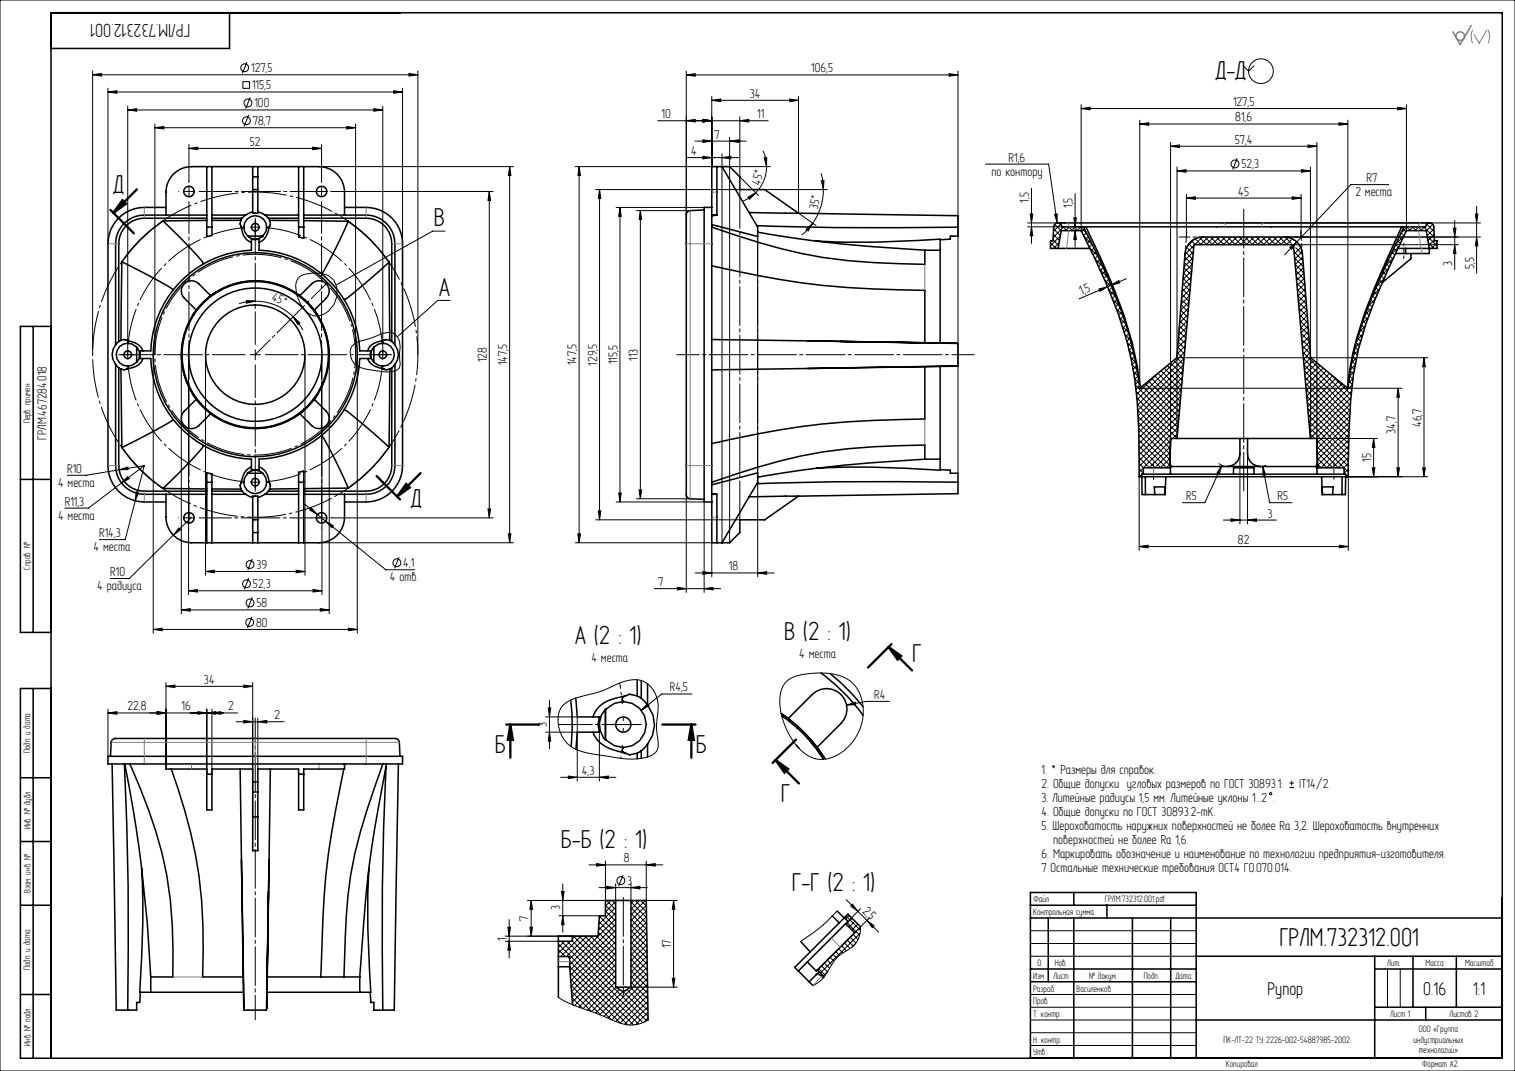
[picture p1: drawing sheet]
<svg xmlns="http://www.w3.org/2000/svg" width="594mm" height="420mm" viewBox="0 0 594 420" stroke-linecap="round" stroke-linejoin="round" font-family="sans-serif">
<defs><g id="words">
<g font-size="11">
<text x="476.6" y="31">Д-Д</text>
<text x="44.4" y="75.7">Д</text>
<text x="170.1" y="88.7">В</text>
<text x="172.1" y="115.9">A</text>
<text x="161" y="198.8">Д</text>
<text x="307.5" y="251.1">В (2 : 1)</text>
<text x="225.3" y="252.4">A (2 : 1)</text>
<text x="357.6" y="259.7">Г</text>
<text x="194" y="295.2">Б</text>
<text x="272.8" y="295.2">Б</text>
<text x="306.2" y="314.4">Г</text>
<text x="219.8" y="332.7">Б-Б (2 : 1)</text>
<text x="310.5" y="349.4">Г-Г (2 : 1)</text>
<text x="501.6" y="371">ГРЛМ.732312.001</text>
</g>
<g font-size="7.8">
<text x="74.5" y="9.5" transform="rotate(-180 74.5 9.5)">ГРЛМ.732312.001</text>
<text x="497" y="390">Рупор</text>
<text x="557.9" y="390">0.16</text>
<text x="577.6" y="390">1:1</text>
</g>
<g font-size="5.5">
<text x="98.5" y="28.3">127,5</text>
<text x="318.1" y="28.4">106,5</text>
<text x="98.8" y="35.1">115,5</text>
<text x="294" y="38.3">34</text>
<text x="483.5" y="41.6">127,5</text>
<text x="99.8" y="42.1">100</text>
<text x="259.4" y="46.3">10</text>
<text x="296.9" y="46.3">11</text>
<text x="484.3" y="47.6">81,6</text>
<text x="99.1" y="49.1">78,7</text>
<text x="98" y="57.2">52</text>
<text x="280.1" y="54.3">7</text>
<text x="484.1" y="56.3">57,4</text>
<text x="271" y="60.8">4</text>
<text x="395.5" y="63.4">R1,6</text>
<text x="388.7" y="68.9">по контору</text>
<text x="486.8" y="66">52,3</text>
<text x="535.8" y="71.4">R7</text>
<text x="298" y="72.8" transform="rotate(-75 298 72.8)">45°</text>
<text x="485.5" y="76.7">45</text>
<text x="531.4" y="76.9">2 места</text>
<text x="320.6" y="82.5" transform="rotate(-79 320.6 82.5)">35°</text>
<text x="403.4" y="79.5" transform="rotate(-90 403.4 79.5)">1,5</text>
<text x="420.5" y="81.6" transform="rotate(-90 420.5 81.6)">1,5</text>
<text x="569.4" y="104.2" transform="rotate(-90 569.4 104.2)">3</text>
<text x="578" y="105.6" transform="rotate(-90 578 105.6)">5,5</text>
<text x="106.2" y="117.6" transform="rotate(27 106.2 117.6)">45°</text>
<text x="424.1" y="115.7" transform="rotate(-23 424.1 115.7)">1,</text>
<text x="426" y="114.8" transform="rotate(-23 426 114.8)">5</text>
<text x="190.8" y="142" transform="rotate(-90 190.8 142)">128</text>
<text x="198.8" y="143.3" transform="rotate(-90 198.8 143.3)">147,5</text>
<text x="226.1" y="143.3" transform="rotate(-90 226.1 143.3)">147,5</text>
<text x="234.1" y="143.4" transform="rotate(-90 234.1 143.4)">129,5</text>
<text x="242.1" y="142.8" transform="rotate(-90 242.1 142.8)">115,5</text>
<text x="250.1" y="141.5" transform="rotate(-90 250.1 141.5)">113</text>
<text x="557.3" y="167.5" transform="rotate(-90 557.3 167.5)">46,7</text>
<text x="18.3" y="172.4" transform="rotate(-90 18.3 172.4)">ГРЛМ.467284.018</text>
<text x="547.2" y="170.1" transform="rotate(-90 547.2 170.1)">34,7</text>
<text x="26.3" y="185.4">R10</text>
<text x="537.6" y="181.1" transform="rotate(-90 537.6 181.1)">15</text>
<text x="22.8" y="190.9">4 места</text>
<text x="465.1" y="196.1">R5</text>
<text x="500.9" y="196.1">R5</text>
<text x="22.8" y="203.8">4 места</text>
<text x="25.4" y="198.3">R11,3</text>
<text x="497" y="203">3</text>
<text x="38.9" y="210.6">R14,3</text>
<text x="485.4" y="213.3">82</text>
<text x="36.7" y="216.1">4 места</text>
<text x="43.2" y="225.9">R10</text>
<text x="100.6" y="223.1">39</text>
<text x="152.9" y="227.9">4 отв.</text>
<text x="158.1" y="222.4">4,1</text>
<text x="285.8" y="223.7">18</text>
<text x="38.1" y="231.4">4 радиуса</text>
<text x="99.2" y="230.7">52,3</text>
<text x="258" y="229.8">7</text>
<text x="100.6" y="238.2">58</text>
<text x="100.4" y="245.8">80</text>
<text x="231.9" y="259.4">4 места</text>
<text x="313.3" y="258">4 места</text>
<text x="80" y="268.2">34</text>
<text x="262.6" y="271.2">R4,5</text>
<text x="342.7" y="274.1">R4</text>
<text x="50" y="278.6">22,8</text>
<text x="71.2" y="278.6">16</text>
<text x="89.4" y="278.6">2</text>
<text x="107.6" y="282">2</text>
<text x="214.4" y="285.1" transform="rotate(-90 214.4 285.1)">3</text>
<text x="228.2" y="303.8">4,3</text>
<text x="408.4" y="303.3">1. * Размеры для справок.</text>
<text x="408.4" y="308.8">2. Общие допуски угловых размеров по ГОСТ 30893.1:</text>
<text x="509.4" y="308.8">IT14/2.</text>
<text x="408.4" y="314.3">3. Литейные радиусы 1,5 мм. Литейные уклоны 1...2 .</text>
<text x="408.4" y="319.8">4. Общие допуски по ГОСТ 30893.2-mK.</text>
<text x="408.4" y="325.3">5. Шероховатость наружних поверхностей не более Ra 3,2. Шероховатость внутренних</text>
<text x="412.9" y="330.8">поверхностей не более Ra 1,6.</text>
<text x="244.7" y="338.2">8</text>
<text x="408.4" y="336.3">6. Маркировать обозначение и наименование по технологии предприятия-изготовителя.</text>
<text x="408.4" y="341.8">7 Остальные технические требования ОСТ4 ГО.070.014.</text>
<text x="246" y="347.1">3</text>
<text x="219.7" y="356.7" transform="rotate(-90 219.7 356.7)">3</text>
<text x="337.9" y="357.5" transform="rotate(45 337.9 357.5)">2,</text>
<text x="340" y="359.7" transform="rotate(45 340 359.7)">5</text>
<text x="207.3" y="361.1" transform="rotate(-90 207.3 361.1)">7</text>
<text x="198.6" y="368.8" transform="rotate(-90 198.6 368.8)">1</text>
<text x="263.1" y="371.8" transform="rotate(-90 263.1 371.8)">17</text>
</g>
<g font-size="3.9">
<text x="11.9" y="166.1" transform="rotate(-90 11.9 166.1)">Перв. примен.</text>
<text x="11.9" y="223.4" transform="rotate(-90 11.9 223.4)">Справ. №</text>
<text x="11.9" y="295.4" transform="rotate(-90 11.9 295.4)">Подп. и дата</text>
<text x="11.9" y="325.1" transform="rotate(-90 11.9 325.1)">Инв. № дубл.</text>
<text x="11.9" y="350.2" transform="rotate(-90 11.9 350.2)">Взам. инв. №</text>
<text x="405.2" y="353.9">Файл</text>
<text x="433.2" y="353.9">ГРЛМ.732312.001.pdf</text>
<text x="405.1" y="358.9">Контрольная сумма</text>
<text x="11.9" y="380.4" transform="rotate(-90 11.9 380.4)">Подп. и дата</text>
<text x="405.1" y="383.9">Изм.</text>
<text x="406.7" y="378.9">0</text>
<text x="413" y="383.9">Лист</text>
<text x="413.6" y="378.9">Нов.</text>
<text x="427" y="383.9">№ докум.</text>
<text x="448.4" y="383.9">Подп.</text>
<text x="460.9" y="383.9">Дата</text>
<text x="543.9" y="378.9">Лит.</text>
<text x="558.9" y="378.9">Масса</text>
<text x="574.4" y="378.9">Масштаб</text>
<text x="405.1" y="388.9">Разраб.</text>
<text x="422.1" y="388.9">Василенков</text>
<text x="405.1" y="393.9">Пров.</text>
<text x="405.1" y="398.9">Т. контр.</text>
<text x="545" y="398.9">Лист 1</text>
<text x="568.4" y="398.9">Листов 2</text>
<text x="556.3" y="404.7">ООО «Группа</text>
<text x="11.9" y="410.1" transform="rotate(-90 11.9 410.1)">Инв. № подл.</text>
<text x="405.1" y="413.9">Утв.</text>
<text x="405.1" y="408.9">Н. контр.</text>
<text x="479.7" y="408.9">ПК-ЛТ-22 ТУ 2226-002-54887985-2002</text>
<text x="554.2" y="408.9">индустриальных</text>
<text x="556.2" y="413.1">технологий»</text>
<text x="480.7" y="418.6">Копировал</text>
<text x="557.6" y="418.4">Формат A2</text>
</g>
</g></defs>
<g fill="none" stroke="#000" stroke-width=".39">
<path d="M0 0h594v420h-594zM36.3 29.3l3.5-.5v1zM36.3 27.8v111.3M36.3 29.3h127.5M42.3 36.1l3.5-.5v1zM42.3 34.6v61M42.3 36.1h115.5M95.2 32h2.7v2.6h-2.7zM96.8 24.4l-1.7 4.4M98.1 38.2l-1.8 4.4M154.3 35.6l3.5 .5-3.5 .5zM157.8 34.6v61"/>
<path d="M160.3 28.8l3.5 .5-3.5 .5zM163.8 27.8v111.3M269.1 29.4l3.5-.5v1zM269.1 27.9v67.7M269.1 29.4h106.5M279.1 39.3l3.5-.5v1zM279.1 37.8v27.5h-53.5M279.1 39.3h34M309.6 38.8l3.5 .5-3.5 .5zM313.1 37.8v45.8l6.8 4.8M372.1 28.9l3.5 .5-3.5 .5zM375.6 27.9v157.7"/>
<path d="M487.3 25.7l2.2 2.2 2.2-2.2M50.1 43.1l3.5-.5v1zM50.1 41.6v97.5M50.1 43.1h100M60.7 50.1l3.5-.5v1zM60.7 48.6v90.5M60.7 50.1h78.7M74.1 58.2l3.5-.5v1zM74.1 56.7v14.8M74.1 58.2h52M97.5 45.1l-1.8 4.4M122.6 57.7l3.5 .5-3.5 .5z"/>
<path d="M126.1 56.7v14.8M135.9 49.6l3.5 .5-3.5 .5zM139.4 48.6v90.5M146.6 42.6l3.5 .5-3.5 .5zM150.1 41.6v97.5M257.9 47.3h43.3M269.1 47.3l3.5-.5v1zM272.6 55.3h20M275.6 46.8l3.5 .5-3.5 .5zM275.6 54.8l3.5 .5-3.5 .5zM286.1 55.3l3.5-.5v1zM286.1 53.8v159"/>
<path d="M290.1 47.3l3.5-.5v1zM290.1 45.8v23.5l7.3 7.3M299.2 59.2l.9 2.7 .4 3.4M423.9 42.6l3.5-.5v1zM423.9 41.1v49.4M423.9 42.6h127.5M446.9 48.6l3.5-.5v1zM446.9 47.1v105.2h102.8M446.9 48.6h81.6M459 57.3l3.5-.5v1zM459 55.8v116.2M459 57.3h57.3"/>
<path d="M512.8 56.8l3.5 .5-3.5 .5zM516.3 55.8v116.2M525 48.1l3.5 .5-3.5 .5zM528.5 47.1v105.2M547.9 42.1l3.5 .5-3.5 .5zM551.4 41.1v49.4M72.1 75.1h4M74.1 73.1v4M124.1 75.1h4M125.1 65.3h76.2M126.1 73.1v4M129.6 75.1h63.7"/>
<path d="M191.8 75.1v128M191.8 75.1l.5 3.5h-1zM199.8 65.3l.5 3.5h-1zM199.8 65.3v147.5M227.1 65.3v147.5M227.1 65.3l.5 3.5h-1zM233.6 74.3h56.5M235.1 74.3v129.5M235.1 74.3l.5 3.5h-1zM269.5 61.8h20.1M275.6 61.3l3.5 .5-3.5 .5zM283.1 61.8l3.5-.5v1z"/>
<path d="M283.1 60.3v152.5M286.1 65.3h15.9M293.2 77.3l3.1-1.7-2.4 2.5zM296.3 75.6l-2.2 1.8-3.1 1.6M299.6 61.9l1-.1-.1 3.5zM299.8 74.3h24.5M300.5 65.3a14.5 14.5 0 0 1-4.2 10.3M321.9 68l.7 2.8 .2 3.5M322.1 70.9l1-.1-.3 3.5zM322.8 74.3a23 23 0 0 1-4.1 13.2M386.5 64.4h24.7l3.3 23M404.4 73.9v21.6"/>
<path d="M421.5 75.9v21.1M461.5 67l3.5-.5v1zM461.5 65.5v106.5M461.5 67h52.3M465.2 77.7l3.5-.5v1zM465.2 76.2v16.8M465.2 77.7h44.9M485.1 62.1l-1.8 4.4M506.6 77.2l3.5 .5-3.5 .5zM510.1 76.2v16.8M510.3 66.5l3.5 .5-3.5 .5zM513.8 65.5v106.5h26.3"/>
<path d="M544.5 72.4h-14.9l-21.1 22.5M98.1 89.1h4M100.1 87.1v4M174.5 90.6h-4.9l-37.8 21.1M241.6 81.3h34.5M243.1 81.3l.5 3.5h-1zM243.1 81.3v115.5M249.6 82.6h21M251.1 82.6l.5 3.5h-1zM251.1 82.6v113M297.1 93v133.2M316.1 89.9l2.6-2.4-1.9 3.1z"/>
<path d="M318.7 87.5l-2.3 2.8-2.1 1.9M402.9 89h21.9M402.9 87.4h15.2M403.9 83.9h1l-.5 3.5zM404.4 89l.5 3.5h-1zM411.9 95.3l2.1 2.1M412.9 94.1l2.2 2.1M413 91.9l2.4 2.4M413.1 89.8l2.7 2.6M413.4 88.1v.1M413.5 84l1-.1v3.5zM413.6 88.1l2.5 2.4"/>
<path d="M415.3 95.3l-2.2 2.1M415.6 87.8l.6 .6M415.7 92.5l-3.8 3.9M415.9 87.9l-2.9 2.8M416.8 89l1.5 1.5M417.1 89l-4.2 4.1M419 89l1.5 1.5M419.3 89l-1.5 1.5M420.3 90.2l-.2 .3M421 85.5h1l-.5 3.5zM421.1 89.5l-.5 .5M421.5 90.5l.5 3.5h-1z"/>
<path d="M422 89.7l.3 .3M423.5 89l2.6 2.6M423.8 89l-1.5 1.5M425 92.7l3.3 3.3M425.2 89.8l-1.1 1.1M426 91.3l-1.1 1.1M426.7 92.8l-1.1 1.1M427.2 97.1l3.3 3.3M427.5 94.3l-1.2 1.1M428.2 95.8l-1.1 1.1M428.9 97.3l-1.1 1.1M429.7 98.8l-1.1 1.1"/>
<path d="M464.7 98.7l2.9 3M465.3 97l2.5 2.6M466.1 95.6l1.9 1.9M467.2 94.5l1.5 1.5M467.9 98.7l-3.5 3.5M468.1 96.3l-3.5 3.5M468.4 93.7l-3 3.1M468.6 93.6l2.3 2.4M470.3 93.1l2.9 2.9M471.4 93l-3 3M472.4 93l3 3M473.7 93l-3 3"/>
<path d="M474.6 93l3 3M475.9 93l-3 3M476.9 93l3 3M478.2 93l-3 3M479.1 93l3 3M479.6 87.4h100.9M480.4 93l-3 3M481.4 93l3 3M482.7 93l-3 3M483.6 93l3 3M484.9 93l-3 3M485.9 93l3 3"/>
<path d="M487.2 93l-3 3M488.1 93l3 3M489.4 93l-3 3M490.4 93l3 3M491.7 93l-3 3M492.6 93l3 3M493.9 93l-3 3M494.9 93l3 3M496.1 93l-3 3M497.1 93l3 3M498.4 93l-3 3M499.3 93l3 3"/>
<path d="M500.6 93l-3 3M501.6 93l3 3M502.9 93l-3 3M503.7 93h76.8M503.8 93l2.5 2.4M505 93.1l-2.9 2.9M505.7 97.1l2.8-2.2-2.1 2.8zM506.7 93.6l-2.3 2.4M506.8 93.7l.5 .5M507.1 96h64.8M507.4 98.7l3.5 3.5M508 97.1l2.7 2.7"/>
<path d="M508.5 94.9l-4.8 5.1M509.1 96l.8 .8M510 97l-2.5 2.6M510.6 98.7l-3 3M545.7 98.9l1.2 1.2M546.5 97.4l1.1 1.1M547.2 95.9l1.1 1.1M547.9 94.4l1.1 1.1M548.4 96.8l-3.1 3.2M548.6 92.8l1.2 1.2M549.4 91.3l1.1 1.2M550.1 89.8l1.1 1.1"/>
<path d="M550.4 92.5l-3.1 3.2M551.5 89l1.5 1.5M551.8 89l-2.5 2.4M553.7 89l1.5 1.5M554 89l-1.5 1.5M556 89l1.5 1.5M556.3 89l-1.5 1.5M558.2 89l4.1 4.1M558.5 89l-1.5 1.5M559.4 87.9l2.8 2.8M559.5 92.5l3.9 3.9M559.9 87.6l-.8 .8"/>
<path d="M560 95.3l2.2 2.1M561.4 87.7l.5 .5M561.8 88l-2.6 2.5M562.2 89.8l-2.7 2.6M562.3 91.9l-2.4 2.4M562.4 94.1l-2.2 2.1M563.4 95.3l-2.1 2.1M569.9 89.5h1l-.5 3.5zM570.4 86.5v19.2M570.4 96l.5 3.5h-1zM578.5 83.9h1l-.5 3.5zM579 80.9v26.2"/>
<path d="M579 93l.5 3.5h-1zM96.6 117.9l3.5 .2-3.5 .8zM100.1 118.1a21 21 0 0 1 14.8 6.2M100.1 118.1l-2.9 .2-3.5 .8M116.8 109.2l1-1a14.5 14.5 0 0 1 10.9-.2 8.2 8.2 0 0 1 2.3 11.4 7.8 7.8 0 0 1-8.2 4.4 11.8 11.8 0 0 1-6.9-11.8l.3-1.5zM176.5 117.8h-4.9l-15.8 14.3M429.3 101.5l3.1 3M430.4 100.3l-1.1 1.1M430.9 113.3l3.4-.9-3 1.9zM431.1 101.8l-1.1 1.2M431.2 105.6l3 3.1M431.8 103.4l-1.1 1.1"/>
<path d="M432.5 104.9l-1.1 1.2M433.1 109.8l1.8 1.8M433.2 106.5l-1.1 1.1M433.7 111l.6 1.4M433.9 108l-1.1 1.1M434.6 109.5l-1.1 1.2M434.8 113.7l2.6 2.6M435 111.5l-.2 .2M435.1 110.5l.6 1.3M435.6 113.1l-.8 .8M435.7 111.8l3-1.8 .4 .9zM436.2 117.4l2.7 2.7"/>
<path d="M436.6 114.3l-1.1 1.2M437.2 115.9l-1.1 1.2M437.9 117.5l-1.2 1.2M438.5 119.1l-1.1 1.2M441.6 109.3l-18.5 7.9M463.1 119.5l2.7 2.8M463.2 117.4l2.8 2.8M463.4 115.4l2.8 2.8M463.5 113.3l2.9 2.8M463.7 111.2l2.9 2.8M463.9 109.1l2.8 2.9M464 107l2.9 2.9"/>
<path d="M464.2 105l2.9 2.9M464.4 102.9l2.9 2.9M464.5 100.8l3 2.9-3.5 3.4M466.2 118.4l-3.3 3.3M466.4 116l-3.3 3.3M466.6 113.5l-3.3 3.3M466.8 111l-3.3 3.4M467 108.6l-3.4 3.4M467.2 106.1l-3.4 3.4M467.7 101.2l-3.5 3.5M507.6 101.2l3.5 3.5M508 106.1l3.4 3.4"/>
<path d="M508.2 108.6l3.4 3.4M508.5 111l3.3 3.4M508.7 113.5l3.3 3.3M508.9 116l3.3 3.3M509.1 118.4l3.3 3.3M510.8 100.8l-3 2.9 3.4 3.4M510.9 102.9l-2.9 2.9M511.1 105l-2.9 2.9M511.2 107l-2.8 2.9M511.4 109.1l-2.9 2.9M511.6 111.2l-2.9 2.8M511.7 113.3l-2.8 2.8"/>
<path d="M511.9 115.4l-2.8 2.8M512.1 117.4l-2.8 2.8M512.2 119.5l-2.8 2.8M536.8 119.2l1.2 1.2M537.5 117.6l1.1 1.2M538.1 116l1.2 1.1M538.8 114.4l1.1 1.2M539.2 117.2l-2.6 2.6M539.5 112.9l1.1 1.1M540.2 111.3l1.1 1.2M540.9 109.8l1.1 1.1M541 113.2l-3 3"/>
<path d="M541.5 108.2l1.2 1.1M542.2 106.6l1.2 1.2M542.7 109.2l-2.9 2.9M542.9 105.1l1.1 1.1M543.6 103.5l1.1 1.2M544.3 102l1.1 1.1M544.5 105.2l-2.9 2.9M545 100.5l1.1 1.1M546.4 101.1l-3.1 3M60.1 139.1v109.2M71.1 139.1v101.6M73.9 139.1v94.1"/>
<path d="M80.6 139.1v86.5M114.9 124.3l2.7 2.3-.8 .6zM114.9 124.3l2.3 2.7 1.5 2.4M119.6 139.1v86.5M126.2 139.1v94.1M129.1 139.1v101.6M137.8 136l1.4-1.4 2.1-.9 3.7-.9 5.1-2.1 2.7-.4a5 5 0 0 1 4.1 5.8l-.3 2.3 .3 4.4-.3 1.6a8.7 8.7 0 0 1-8 1.2 19.7 19.7 0 0 1-9.4-2.7 6.4 6.4 0 0 1-1.4-6.9zM140.1 139.1v109.2M437.7 121.1l2.5 2.5M438.9 124.6l2.3 2.3M439.2 120.7l-1.2 1.2M439.8 122.4l-1.2 1.1"/>
<path d="M440 127.9l2.2 2.3M440.3 124.1l-1.2 1.2M440.9 125.8l-1.2 1.2M441 131.1l2.3 2.3M441.4 127.5l-1.2 1.2M441.9 129.2l-1.1 1.2M442 134.4l2 2M442.5 130.9l-1.2 1.2M442.6 137.3l2.1 2M443 132.6l-1.2 1.2M443.5 134.3l-1.2 1.3M444 136.2l-1.3 1.2"/>
<path d="M444.4 138l-1.3 1.3M444.8 139.8l-1.3 1.3M461.6 138.3l2.6 2.6M461.8 136.2l2.6 2.6M461.9 134.1l2.7 2.7M462.1 132l2.6 2.7M462.2 129.9l2.7 2.7M462.4 127.9l2.7 2.7M462.6 125.8l2.7 2.7M462.7 123.7l2.8 2.7M462.9 121.6l2.8 2.8M464.4 138.1l-18.6 18.7"/>
<path d="M464.7 135.7l-3.1 3.1M464.9 133.2l-3.2 3.1M465.1 130.7l-3.2 3.2M465.3 128.3l-3.2 3.2M465.5 125.8l-3.2 3.2M465.7 123.4l-3.2 3.2M466 120.9l-3.3 3.3M509.3 120.9l3.3 3.3M509.5 123.4l3.3 3.2M509.8 125.8l3.2 3.2M510 128.3l3.2 3.2M510.2 130.7l3.1 3.2"/>
<path d="M510.4 133.2l3.1 3.1M510.6 135.7l3.1 3.1M510.8 138.1l18.8 18.8M512.4 121.6l-2.8 2.8M512.5 123.7l-2.7 2.7M512.7 125.8l-2.7 2.7M512.9 127.9l-2.7 2.7M513 129.9l-2.7 2.7M513.2 132l-2.7 2.7M513.4 134.1l-2.7 2.7M513.5 136.2l-2.6 2.6M513.7 138.3l-2.6 2.6"/>
<path d="M530.5 139.8l1.3 1.3M530.9 138l1.3 1.2M531.3 136.2l1.2 1.2M531.7 134.3l1.3 1.3M532.3 132.6l1.2 1.3M532.5 137.4l-1.9 1.9M532.8 130.9l1.2 1.2M533.3 129.2l1.2 1.2M533.4 134.3l-2.1 2.1M533.9 127.5l1.1 1.2M534.3 131.1l-2.3 2.3M534.4 125.8l1.2 1.1"/>
<path d="M535 124.1l1.2 1.2M535.3 127.9l-2.3 2.2M535.6 122.5l1.2 1.2M536.2 120.9l1.2 1.1M536.5 124.4l-2.5 2.5M537.8 120.8l-2.6 2.6M443.2 140.1l2.1 2.1M444.5 145.8l1.7 1.7M444.8 148.4l1.8 1.8M445.1 151l16.8 16.7M445.2 141.7l-1.3 1.3 1.9 1.9M445.4 153.5l16.3 16.3"/>
<path d="M445.6 143.5l-1.3 1.3M445.7 156.1l15.8 15.8M445.9 145.5l-1.3 1.3M445.9 158.5l13.5 13.5M446.2 147.4l-1.4 1.4M446.4 149.4l-1.3 1.4M446.7 151.3l-1.4 1.5M447.8 151.5l14.2 14.2M449.1 150.4l13.1 13.2M450.3 149.4l12.1 12.1M451.5 148.4l11.1 11.1M452.8 147.4l10 10"/>
<path d="M453.5 146.8l-7.9 8M454 146.4l8.9 8.9-16.4 16.4M455.2 145.4l7.9 7.9M456.5 144.4l6.8 6.8M457.7 143.4l5.8 5.7M458.9 142.3l4.8 4.8M460.2 141.3l3.6 3.7M461.4 140.3l2.6 2.6M461.4 140.3h98.4M462.7 157.8l-16.1 16.2M463.2 152.9l-16.7 16.6M463.4 150.4l-17 17"/>
<path d="M463.6 148l-17.3 17.2M463.8 145.5l-17.6 17.6M464 143l-17.9 18 12.8 12.7M464.2 140.6l-18.2 18.3M511 140.6l18.5 18.4M511.3 143l18 18.1M511.5 145.5l17.7 17.8M511.7 148l17.4 17.4M511.9 150.4l17.1 17.1M512.1 152.9l16.8 16.8M512.6 157.8l16.2 16.3M513.9 140.3l-2.6 2.6"/>
<path d="M515.1 141.3l-3.7 3.7M516.3 142.3l-4.7 4.8M517.6 143.4l-5.8 5.7M518.8 144.4l-6.8 6.8M520 145.4l-7.8 7.9M521.3 146.4l-9 8.9 16.6 16.6M521.7 146.8l8.1 8M522.5 147.4l-10 10M523.7 148.4l-11 11.1M525 149.4l-12.1 12.1M526.2 150.4l-13.1 13.2M527.4 151.5l-14.2 14.2"/>
<path d="M528.6 151.4l1.4 1.4M528.9 149.4l1.3 1.4M529.2 147.5l1.3 1.3M529.4 145.5l1.3 1.3M529.5 158.4l-13.6 13.6M529.7 156l-15.9 15.9M529.7 143.5l1.4 1.4M530 153.4l-16.4 16.4M530.1 141.7l1.3 1.3-1.9 1.9M530.2 150.9l-16.8 16.8M530.5 148.4l-1.7 1.7M530.9 145.7l-1.7 1.8"/>
<path d="M532 140.2l-2 2M548.2 152.3l.5 3.5h-1zM548.2 152.3v34.7M558.3 140.3l.5 3.5h-1zM558.3 140.3v46.7M446.2 163.3l12.6 12.6M446.3 165.6l12.5 12.5M446.4 168l12.3 12.3M446.5 170.3l12.2 12.2M446.5 172.6l10.9 10.9M446.6 174.9l8.5 8.6M446.6 177.2l6.3 6.3"/>
<path d="M446.6 179.4l4 4.1M458.7 179.8l-3.7 3.7M458.8 177.4l-6 6.1M458.9 175.1l-8.4 8.4M458.9 172.8l-12.3 12.3M461.7 170.1l-1.9 1.9M461.9 167.6l-15.3 15.3M462.1 165.2l-15.5 15.4M462.3 162.7l-15.7 15.7M462.5 160.3l-15.9 15.9M486.1 178v27.5M489.1 178v27.5"/>
<path d="M512.8 160.3l16 15.9M513 162.7l15.7 15.7M513.2 165.2l15.4 15.4M513.4 167.6l15.2 15.3M513.6 170.1l1.9 1.9M516.4 172.8l12.2 12.3M516.4 175.1l8.3 8.4M516.5 177.4l6 6.1M516.5 179.8l3.7 3.7M528.7 179.4l-4.1 4.1M528.7 177.1l-6.3 6.4M528.8 174.8l-8.7 8.7"/>
<path d="M528.9 172.5l-11 11M528.9 170.2l-12.3 12.3M529 167.9l-12.4 12.4M529.1 165.5l-12.6 12.6M529.2 163.1l-12.8 12.8M529.4 160.8l-13 12.9M538.6 172v15M538.6 172l.5 3.5h-1zM46.7 184.2l3.4-1 .1 1zM50.1 186.9l.6 .8-3.1 1.7zM53.4 192.9l1 .2-1.4 3.3zM56.6 182.6l-7.5 29h-10.2"/>
<path d="M56.6 182.6l-21.9 16.7h-9.3M56.6 182.6l-22.8 3.8h-7.5M119.4 197.7l31.9 25.7h11.2M122.1 199.2l2.4 2.6-3.1-1.8zM191.3 199.6h1l-.5 3.5zM241.6 196.8h34.5v35.5M242.6 193.3h1l-.5 3.5zM249.6 195.6h21M250.6 192.1h1l-.5 3.5zM269.1 194v38.3M446.6 187v28.8M446.6 186.2l.8 .8"/>
<path d="M446.6 183.9l1.7 1.7M446.6 181.7l1.8 1.8M447.6 186.4l-.6 .6M448.3 185.7l-.3 .3M458.7 182.1l-1.4 1.4M477.8 181.7l1.4 .9 1.9 .4M479.1 182.5l-1 3.4-.9-.4zM479.1 182.5l-6.7 14.6h-8.8M495.1 182.9l1.1 3.3-1 .2zM495.1 182.9l2.7 14.2h8.8M496.5 182.4l-2.4 .6M516.6 182.1l1.4 1.4"/>
<path d="M527 185.7l.2 .3M527.6 187h32.2M527.6 186.4l.6 .6M528.6 187v28.8M528.6 181.7l-1.7 1.8M528.6 183.9l-1.6 1.7M528.6 186.2l-.7 .8M538.1 183.5h1l-.5 3.5zM547.7 183.5h1l-.5 3.5zM557.8 183.5h1l-.5 3.5zM70.1 207l.7 .8-2.8 2.1zM72.1 203.1h4"/>
<path d="M74.1 201.1v4M75.1 202.8l-24.4 24.1h-7.5M98.9 219.2l-1.8 4.4M124.1 203.1h4M125.1 212.8h76.2M126.1 201.1v4M127.7 204.4l3 1.8-.6 .8zM129.6 203.1h63.7M156.5 218.5l-1.8 4.4M199.3 209.3h1l-.5 3.5zM225.6 212.8h53.5v13.4M226.6 209.3h1l-.5 3.5z"/>
<path d="M233.6 203.8h56.5M234.6 200.3h1l-.5 3.5zM446.6 214.3l3.5-.5v1zM446.6 214.3h82M479.6 204h20.9M482.6 203.5l3.5 .5-3.5 .5zM489.1 204l3.5-.5v1zM525.1 213.8l3.5 .5-3.5 .5zM71.1 239.2h58M71.1 239.2l3.5-.5v1zM73.9 231.7l3.5-.5v1zM73.9 231.7h52.3"/>
<path d="M80.6 224.1l3.5-.5v1zM80.6 224.1h39M97.5 226.7l-1.7 4.4M98.9 234.2l-1.8 4.4M116.1 223.6l3.5 .5-3.5 .5zM122.7 231.2l3.5 .5-3.5 .5zM125.6 238.7l3.5 .5-3.5 .5zM256.5 230.8h26.1M265.6 230.3l3.5 .5-3.5 .5zM272.6 224.7h31M275.6 224.2l3.5 .5-3.5 .5zM276.1 230.8l3.5-.5v1z"/>
<path d="M297.1 224.7l3.5-.5v1zM60.1 246.8l3.5-.5v1zM60.1 246.8h80M98.8 241.9l-1.8 4.4M136.6 246.3l3.5 .5-3.5 .5zM42.3 279.6l3.5-.5v1zM42.3 278.1v18.5M42.3 279.6h50.9M61.6 279.1l3.5 .5-3.5 .5zM65.1 269.1l3.5-.5v1.1zM65.1 267.6v34M65.1 269.2h34"/>
<path d="M77.6 279.1l3.5 .5-3.5 .5zM81.1 279.6l3.5-.5v1zM81.1 278.1v25.5M83.1 279.6l3.5-.5v1zM83.1 278.1v25.5M95.6 268.6l3.5 .5-3.5 .6zM99.1 267.6v52.8M214.9 277.6h1l-.5 3.5zM215.4 274.6v19M220.9 276.4l1.7-1.2 2.2-1.1 10.9-3 9.2-3.9 4.2-.7 3.4 .8 1.8 1.2 1.6 1.8 1.2 2.2 .7 2.3 .2 3-.6 7.5 .7 6.7-.4 2.1-1.3 1.5-2.2 1.2-3.1 .7-3.9 .2-4.1-.4-11.4-1.7-3.4-.8-2.7-1.1-2.2-1.3-1.8-1.7-1.3-2.2-1-2.5-.5-2.8 .1-2.8 .7-2.2zM253.9 276l.6 .8-3.1 1.7zM271.3 272.2h-11.8l-8.1 6.3"/>
<path d="M306.3 279.8l-.6-5 .7-4.3 1.8-3.1 2.9-1.9 2.7-.8 3.7-.6 3.9-.2 3.7 .2 2.9 .5 2.6 .9 2.2 1.2 1.8 1.5 2.3 3.5 1.3 4.4 .2 4.8-1.1 4.7-2.3 4.3-3.4 3.9-3.9 2.6-4.2 1.3M332 276.5l3.3-1.1 .2 1zM348.7 275.1h-9.1l-7.6 1.4M92.6 283h18.8M95.6 282.5l3.5 .5-3.5 .5zM101.1 283l3.5-.5v1zM101.1 281.5v20.1M213.9 281.1h12.4v25.2M213.9 287.1h12.4M215.4 287.1l.5 3.5h-1zM235 281.1v25.2M306.5 280.8l1.2 3.5 1.5 3.4 1.9 3.1 2.2 2.7 2.3 2 2.3 1.4 2.4 .8 2.5 .1"/>
<path d="M219.8 304.8h21.7M222.8 304.3l3.5 .5-3.5 .5zM235 304.8l3.5-.5v1zM505.5 308.8h1.8M505.5 307.1h1.8M506.4 306.2v1.8M230.9 339.2h29M233.9 338.7l3.5 .5-3.5 .5zM237.4 337.7v15.4h-30.6M253.4 339.2l3.5-.5v1zM253.4 337.7v15.4h12.2M208.3 353.1v14"/>
<path d="M208.3 353.1l.5 3.5h-1zM219.2 359.1h15.8M220.2 349.6h1l-.5 3.5zM220.7 346.6v19M220.7 359.1l.5 3.5h-1zM234.9 348.1h19M235 359.3l6.4 6.4M235.8 359.1l-.9 .9M237 359.1l4.4 4.4M237.4 357.2l4 4M237.4 355l4 4M237.8 353.1l3.6 3.6"/>
<path d="M237.9 347.6l3.5 .5-3.5 .5zM239.6 353.1l-2.2 2.2M240 353.1l1.4 1.4M241.4 353.6l-4 4M241.4 355.8l-6.6 6.6M241.4 358.1l-6.8 6.7M241.4 346.6v6.5M244.3 343.1l-1.8 4.4M247.4 358.2l6.2 6.2M247.4 356l6.1 6.1M247.4 353.7l6.1 6.2M247.4 348.1l3.5-.5v1z"/>
<path d="M247.4 346.6v6.5M248.6 353.1l-1.2 1.2M249 353.1l4.5 4.5M250.8 353.1l-3.4 3.4M251.2 353.1l2.2 2.2M253 353.1l-5.6 5.7M253.4 355l-6 6M253.4 357.2l-6 6.1M253.5 359.4l-6.1 6.1M264.1 353.1l.5 3.5h-1zM264.1 353.1v34M328.2 357.3l-6.3 6.1-7.9 5.8"/>
<path d="M331.7 359.2l5.6 5.6M331.8 352.8l12.7 12.7M333 359l-1.4 1.4M333.5 355.3l.7-.7 2.2 2.8zM337.4 356.4l-4.9 4.9M341 359.9l-5.9 5.9M198.1 369.1h20.8M199.1 363.6h1l-.5 3.5zM199.6 369.1l.5 3.5h-1zM199.6 360.6v15M207.8 363.6h1l-.5 3.5zM218.9 374.7l.5 .4"/>
<path d="M218.9 372.4l2.7 2.7M218.9 370.2l31.4 31.4M219.1 369.1l-.2 .2M220.1 369.1l31.9 31.9M221.3 369.1l-2.4 2.4M222.3 369.1l31.3 31.2M223.4 379.1l22.7 22.8M223.4 376.9l25 25M223.6 369.1l-4.7 4.7M224.4 368.9l17 17M224.8 367.1l16.6 16.6M225.6 367.1l-1.2 1.2"/>
<path d="M227.1 367.1l14.3 14.3M227.8 367.1l-8 8M229.3 367.1l12.1 12.1M230.1 367.1l-8 8M231.6 367.1l9.8 9.8M232.3 367.1l-9 9M233.8 367.1l7.6 7.6M234.5 367.1h-36.4M234.6 365.6l6.8 6.8M234.7 363.5l6.7 6.7M234.9 361.4l6.5 6.6M241.4 360.3l-18 18"/>
<path d="M241.4 362.5l-17.9 18M241.4 364.8l-17.8 17.7M241.4 367l-17.6 17.6M241.4 369.3l-17.5 17.4M241.4 371.5l-17.3 17.3 7.9 7.9M241.4 373.8l-17.1 17.1M241.4 376l-17 17M241.4 378.3l-16.1 16M247.4 378.4l6.5 6.5M247.4 376.2l6.4 6.4M247.4 374l6.4 6.4M247.4 371.7l6.4 6.4"/>
<path d="M247.4 369.5l6.3 6.3M247.4 367.2l6.3 6.3M247.4 365l6.3 6.2M247.4 362.7l6.2 6.3M247.4 360.5l6.2 6.2M253.5 361.6l-6.1 6.2M253.5 363.8l-6.1 6.2M253.6 366.1l-6.2 6.2M253.6 368.3l-6.2 6.2M253.6 370.5l-6.2 6.2M253.7 372.7l-6.3 6.3M253.7 374.9l-6.3 6.3"/>
<path d="M253.7 377.1l-6.3 6.4M253.8 379.3l-6.4 6.4M321 379.9l2.6 2.6M322.1 378.8l2.3 2.3M323.2 377.6l2.1 2.1M324.3 376.5l1.8 1.8M325.5 375.4l1.5 1.5M326.6 374.3l1.4 1.4M327.7 373.1l1.5 1.5M328.8 372l1.7 1.7M330 370.9l1.9 1.9M331.1 369.8l2.2 2.2"/>
<path d="M332 361.8l5 4.9M332.2 368.7l2.3 2.3M333.3 367.5l2.3 2.3M334.1 360.1l-2.3 2.4M334.4 366.4l2 2M335.2 361.3l-2.3 2.3M335.3 370.2l-1.2 1.1M336.4 362.4l-2.4 2.3M337.2 366.1l-15.6 15.5M337.4 363.6l-16.9 16.9M337.4 363.4l-.5 3.8-1.6 3-1.6 1.5-5.4 3.6-1.5 1.9-4.1 6.4-1.8 1.6-2.2 1.3M339.9 361l2.8 2.1-.7 .7z"/>
<path d="M404 365h65M404 370h65M404 375h65M544 380v15M549 380v15M218.9 391.2l5.6 2.8 19.9 7.6 2.5 .4 2.2-.1 2.5-.7 2.5-1.1M223.6 381.6l19.6 19.6M223.7 384l15.8 15.8M223.9 386.4l11.7 11.7M224.5 393.7l.5 .5M241.4 380.5l-14.5 14.5M241.4 382.7l-12.8 12.8-4.3-4.2"/>
<path d="M241.4 385l-11.2 11.1M241.5 387.2l-9.6 9.5M242.9 388l-9.3 9.3M244.3 388.8l-9.1 9.1M244.4 388.9l9.7 9.7M245.8 388.1l8.2 8.2M247.2 387.2l6.8 6.8M247.4 387.1h18.2M247.4 385.2l6.6 6.6M247.4 382.9l6.5 6.6M247.4 380.7l6.5 6.5M253.8 381.5l-17 17.1"/>
<path d="M253.8 383.8l-15.5 15.5M253.9 386l-14 13.9M253.9 388.2l-12.4 12.4M253.9 390.4l-10.8 10.8M254 392.6l-9.1 9.1M254 394.8l-7.1 7.2M254 397l-4.8 4.8M254.1 399.2l-1.7 1.7M263.6 383.6h1l-.5 3.5zM324.6 380.9l-1.9 1.9M404 400h65M404 395h65"/>
<path d="M404 390h65M404 410h65M404 405h65"/>
<circle cx="95.9" cy="26.6" r="1.54"/>
<circle cx="494.4" cy="27.9" r="4.8"/>
<circle cx="96.6" cy="47.3" r="1.54"/>
<circle cx="97.2" cy="40.4" r="1.54"/>
<circle cx="484.2" cy="64.3" r="1.54"/>
<circle cx="100.1" cy="139.1" r="29"/>
<circle cx="96.7" cy="228.9" r="1.54"/>
<circle cx="98" cy="236.4" r="1.54"/>
<circle cx="98" cy="221.4" r="1.54"/>
<circle cx="155.6" cy="220.7" r="1.54"/>
<circle cx="97.9" cy="244.1" r="1.54"/>
<circle cx="498.2" cy="311.3" r=".44"/>
<circle cx="243.4" cy="345.3" r="1.54"/>
</g>
<path d="M50.1 139.1v2M50.1 139.1v-2M150.1 139.1l-.1-2M150.1 139.1l-.1 2M100.1 189.1h2M100.1 189.1h-2" fill="none" stroke="#000" stroke-width=".39" stroke-dasharray="15.2 1.3 1.3 1.3" stroke-linecap="butt"/>
<path d="M96.1 89.3a50 50 0 0 0-45.9 45.8M149.9 135.1a50 50 0 0 0-45.8-45.8M50.2 143.1a50 50 0 0 0 45.9 45.8M104.1 188.9a50 50 0 0 0 45.8-45.8" fill="none" stroke="#000" stroke-width=".39" stroke-dasharray="15.2 1.3 1.3 1.3" stroke-dashoffset=".9" stroke-linecap="butt"/>
<path d="M244.4 284.1l-.1-4M244.4 284.1l-.1 4" fill="none" stroke="#000" stroke-width=".39" stroke-dasharray="15.2 1.3 1.3 1.3" stroke-dashoffset="15.1" stroke-linecap="butt"/>
<path d="M243.4 297.4l.7-5.3" fill="none" stroke="#000" stroke-width=".39" stroke-dasharray="15.2 1.3 1.3 1.3" stroke-dashoffset="14.5" stroke-linecap="butt"/>
<path d="M244.1 276.1l-1.1-8.3" fill="none" stroke="#000" stroke-width=".39" stroke-dasharray="15.2 1.3 1.3 1.3" stroke-dashoffset="13" stroke-linecap="butt"/>
<path d="M48 78.5l1.4 1.4-4.9 3.6zM159.2 189.8l1.5 1.4-5 3.5zM348.4 253.7l4.9 3.6-1.4 1.4zM200.1 284.1l1 6h-2zM271.1 284.1l1 6h-2zM304.1 298.1l4.9 3.5-1.4 1.4z" fill="none" stroke="#000" stroke-width=".9" stroke-linecap="butt"/>
<path d="M161.1 120.5a63.8 63.8 0 0 0-106.9-25.7 63.8 63.8 0 0 0 29.4 105.9 63.8 63.8 0 0 0 78.3-77l-.8-3.2" fill="none" stroke="#000" stroke-width=".39" stroke-dasharray="15.2 1.3 1.3 1.3" stroke-dashoffset="7.3" stroke-linecap="butt"/>
<path d="M137.7 127.6a39.4 39.4 0 0 0-65.9-15.8 39.4 39.4 0 0 0 18.1 65.3 39.4 39.4 0 0 0 48.4-47.5l-.6-2" fill="none" stroke="#000" stroke-width=".39" stroke-dasharray="15.2 1.3 1.3 1.3" stroke-dashoffset="-1.7" stroke-linecap="butt"/>
<g fill="none" stroke="#808080" stroke-width=".39">
<path d="M577.4 11.7l-.6 2.6 .6 2.7M582.9 11.7l-3 5.3-2-3.5M583.5 11.7l.5 2.6-.5 2.7M279.1 75.3h2M42.3 95.6h4.3M56.6 81.3v4.3M143.6 81.3v4.3M153.6 95.6h4.2M269.1 95.6h1.5M270.6 82.6v13M270.6 95.6h8.5M270.6 95.6v87"/>
<path d="M418.1 87.4a1.41 1.41 0 0 1 1.1 1.6M419 90.5l-.8 6.9M479.6 87.4a1.41 1.41 0 0 1 1.1 1.6M495.7 87.4a1.41 1.41 0 0 0-1.1 1.6M556.2 90.5l.9 6.9M557.2 87.4a1.41 1.41 0 0 0-1.1 1.6M557.5 97.4v2M362.6 103.7v10.2M362.6 164.3v10.2M42.3 182.6h4.3M56.6 192.6v4.2M143.6 192.6v4.2"/>
<path d="M153.6 182.6h4.2M269.1 182.6h1.5M270.6 182.6v13M270.6 182.6h8.5M452.3 183.5v2.5M523 183.5v2.5M279.1 202.8h2M43.6 291.1h13M56.6 289.6v1.5M56.6 291.1v8.5M56.6 291.1h87M75.1 299.6v2"/>
<path d="M100.1 289.6v10M125.1 299.6v2M143.6 291.1h13M143.6 289.6v1.5M143.6 291.1v8.5M218.9 377.1h4.5M325.9 367.9l3.5 3.5M67.8 383.1h11.6M322.3 382.8l-3.6 3.6"/>
</g>
<circle cx="572.5" cy="14.2" r="1.67" fill="none" stroke="#808080" stroke-width=".6" stroke-linecap="butt"/>
<g fill="none" stroke="#000" stroke-width=".39" stroke-dasharray="15.2 1.3 1.3 1.3">
<path d="M70.1 75.1h-.1M74.1 71.1v-.1M122.1 75.1h-.1M126.1 71.1v-.1M130.1 75.1h.1M290.1 74.3v129.5M100.1 87.1v-1.5M100.1 91.1v1.5M465.2 93h-2.9M510.1 93l-.1-2.4M435.7 111.8l-1.4 .6M48.1 139.1h-1.5"/>
<path d="M50.1 139.1h-2M50.1 139.1h2M52.1 139.1h1.5M100.1 139.1v-2M100.1 139.1h-2M100.1 139.1v2M100.1 139.1h2M148.1 139.1h-1.5M150.1 139.1h2M150.1 139.1h-2M152.1 139.1h1.5M74.1 199.1v-.1"/>
<path d="M100.1 189.1v2M100.1 189.1v-2M100.1 191.1v1.5M100.1 187.1v-1.5M126.1 199.1v-.1M70.1 203.1h-.1M74.1 207.1h.1M122.1 203.1h-.1M126.1 207.1h.1M130.1 203.1h.1M240.4 284.1h-3M248.4 284.1h3"/>
<path d="M244.4 387.1v3.8"/>
</g>
<path d="M74.1 79.1v124.1" fill="none" stroke="#000" stroke-width=".39" stroke-dasharray="15.2 1.3 1.3 1.3" stroke-dashoffset="2.7"/>
<path d="M78.1 75.1h48.5M96.1 139.1h-48.5M100.1 135.1v-48.5M104.1 139.1h48.5M100.1 143.1v48.5" fill="none" stroke="#000" stroke-width=".39" stroke-dasharray="15.2 1.3 1.3 1.3" stroke-dashoffset="2.4"/>
<path d="M126.1 79.1v123.9" fill="none" stroke="#000" stroke-width=".39" stroke-dasharray="15.2 1.3 1.3 1.3" stroke-dashoffset="2.8"/>
<path d="M78.1 203.1h48.2" fill="none" stroke="#000" stroke-width=".39" stroke-dasharray="15.2 1.3 1.3 1.3" stroke-dashoffset="2.6"/>
<path d="M218.9 284.1h30.5" fill="none" stroke="#000" stroke-width=".39" stroke-dasharray="15.2 1.3 1.3 1.3" stroke-dashoffset="1.9"/>
<path d="M244.4 284.1h4M244.4 284.1h-4" fill="none" stroke="#000" stroke-width=".39" stroke-dasharray="15.2 1.3 1.3 1.3" stroke-dashoffset="15.1"/>
<path d="M244.4 387.1v-36" fill="none" stroke="#000" stroke-width=".39" stroke-dasharray="15.2 1.3 1.3 1.3" stroke-dashoffset="-.9"/>
<path d="M265.3 139.1h116.7" fill="none" stroke="#000" stroke-width=".39" stroke-dasharray="15.2 1.3 1.3 1.3" stroke-dashoffset="6.4"/>
<path d="M100.1 281.6v118.3" fill="none" stroke="#000" stroke-width=".39" stroke-dasharray="15.2 1.3 1.3 1.3" stroke-dashoffset="5.6"/>
<path d="M487.6 193.8v-112.9" fill="none" stroke="#000" stroke-width=".39" stroke-dasharray="15.2 1.3 1.3 1.3" stroke-dashoffset="-1.2"/>
<path d="M550.4 101.4v-6" fill="none" stroke="#000" stroke-width=".39" stroke-dasharray="15.2 1.3 1.3 1.3" stroke-dashoffset="14.1"/>
<path d="M471.6 93h-6.4M510.6 99.4l-.5-6.4M452.3 181.5v6.5M523 181.5v6.5" fill="none" stroke="#000" stroke-width=".39" stroke-dasharray="15.2 1.3 1.3 1.3" stroke-dashoffset="13.9"/>
<path d="M53.6 74.3l-9.1 9.2M43.3 82.3l9.2 9.2M147.7 186.7l9.2 9.2M164.9 185.5l-9.2 9.2M348.4 253.7l9.2 9.2M349.5 252.6l-9.2 9.2M198.5 284.1h13M200.1 284.1v13M259.7 284.1h13M271.1 284.1v13M304.1 298.1l9.2 9.1M312.1 290l-9.2 9.2" fill="none" stroke="#000" stroke-width=".9"/>
<path d="M297.1 185.4v-92.6" fill="none" stroke="#000" stroke-width=".39" stroke-dasharray="15.2 1.3 1.3 1.3" stroke-dashoffset="-.6"/>
<path d="M100.1 139.1l27.8-27.8" fill="none" stroke="#000" stroke-width=".39" stroke-dasharray="15.2 1.3 1.3 1.3" stroke-dashoffset="7"/>
<path d="M464.3 103.1l1-12.1" fill="none" stroke="#000" stroke-width=".39" stroke-dasharray="15.2 1.3 1.3 1.3" stroke-dashoffset="11"/>
<path d="M503.7 93h9.4" fill="none" stroke="#000" stroke-width=".39" stroke-dasharray="15.2 1.3 1.3 1.3" stroke-dashoffset="12.5"/>
<g fill="none" stroke="#000" stroke-width=".6">
<path d="M90 5v14h-70M81.1 65.3v27.5l2-.4v-27.1M99.1 65.3v18.3h2v-18.3M99.1 74.3h2M99.1 69.3h2M117.1 65.3v27.7l2 .4v-28.1M281.1 65.3v19M283.1 65.3l14 23.8v3.7l-18-4.7M63.9 86.6a63.8 63.8 0 0 0-16.1 16.1M63.9 86.6a161.8 161.8 0 0 1 15.7 16.4l-.2 .7M65.1 84.3v-9a10 10 0 0 1 10-10h50a10 10 0 0 1 10 10v9M65.1 81.3h-8.5a14.2 14.2 0 0 0-14.3 14.3v87a14.2 14.2 0 0 0 14.3 14.2h8.5"/>
<path d="M81.1 84.3h-24.5a11.3 11.3 0 0 0-11.3 11.3v39.6M81.1 85.6h-24.5a10 10 0 0 0-10 10v38.3M81.1 86.4l-17.2 .2M81.1 89.1h2M83.1 84.3h13.2M83.1 85.6h11.8M94.4 88.6a7.9 7.9 0 0 0 3.3 6.1l.9 .3M94.4 86.4l-.3 1.4 .4 .9 .3 .6 .8-.2M94.4 86.4h-11.3M94.9 85.6l-.5 .8M95.6 89.1a4.5 4.5 0 0 1 4.5-4.5 4.5 4.5 0 0 1 4.5 4.5M95.6 89.1l.3 1.7 1.4 1.8h5.8a4.5 4.5 0 0 1-6.1 0"/>
<path d="M96.2 84.3l-1.3 1.3M99.1 83.1l-2.8 1.2M101.1 83.1l2.8 1.2M103.9 84.3h13.2M103.9 84.3l1.3 1.3M104.6 89.1l-.4 1.7-1.3 1.8M105.2 85.6l.5 .8M105.2 85.6h11.9M105.7 86.4l.3 1.4-.3 .9-.4 .6-.7-.2M105.7 86.4l11.4 .1M105.8 88.6l-.3 1a6.3 6.3 0 0 1-3.9 5.4M117.1 89.1h2"/>
<path d="M119.1 84.3h24.5a11.3 11.3 0 0 1 11.2 11.3v39.6M119.1 85.6h24.5a10 10 0 0 1 10 10v38.3M119.1 86.5l17.5 .3M135.1 81.3h8.5a14.2 14.2 0 0 1 14.2 14.3v87a14.2 14.2 0 0 1-14.2 14.2h-8.5M136.6 86.8a158.9 158.9 0 0 1-10.2 20.2l-.6 .2M136.6 86.8a63.8 63.8 0 0 1 16 16M276.1 82.3l-5.5 .3a2.08 2.08 0 0 0-1.5 2.8v103.9a11.3 11.3 0 0 0 .4 5.8l1.1 .5 5.5 .2M279.1 81.3h-3v115.5h3M279.1 81.3v115.5M279.1 89.1l1.4 .4a212.1 212.1 0 0 0 62 13.5l20.1 .7v-5.6M279.1 81.3v-16h7l4 4v5h9.7l13.3 9.3M279.1 84.3h2"/>
<path d="M281.1 84.3l-2 .3M293.7 83.3l19.4 .3M296.7 88.5a1378.7 1378.7 0 0 0 78.9 .6M297.1 91.1l22.9 3.4M313.1 83.6l62.5 1v4.5M320 94.5l21.3 2.2 21.3 1.4M320 94.5a377 377 0 0 0 48.6-.7v4.3M362.6 98.1h6M368.6 98.1v36.4l6.2 .1-45.3-.7M372.6 93.8l-4 .2M375.6 89.1v3.5h-3v1.1M414.7 87.4h145.9"/>
<path d="M414.9 97.4l1.2-6.9h7.8a233.8 233.8 0 0 1 18.1 43.9 146.2 146.2 0 0 1 4.5 34.7l.1 17.9h1M414.9 97.4h12.4M424.8 89a239.6 239.6 0 0 1 18.7 45l2 9 1.4 9.3 14.5-12 3.2-40.9a7 7 0 0 1 7-6.4h32.1a7 7 0 0 1 6.9 6.4l3.2 40.9 14.7 12a121.5 121.5 0 0 1 9.2-35.4l6.2-14.1 6.6-13.8M424.8 89h-8.5a1.6 1.6 0 0 0-1.6-1.6 1.6 1.6 0 0 0-1.6 1.6l-.2 5.4h-1v3h3M424.8 89h.9M425.7 89a245.7 245.7 0 0 1 18.2 45.3l2 9.3 1.2 8.5M425.7 89h123.9M548.1 97.4h12.3M549.6 89a293 293 0 0 0-17.7 43.7l-2.3 10.2-1.3 9.4M549.6 89h.9M550.5 89h8.5a1.6 1.6 0 0 1 1.6-1.6 1.6 1.6 0 0 1 1.6 1.6l.2 5.4h1v3h-3M551.1 97.4v2"/>
<path d="M553.2 99.4v2l-11.1 9.3M560.4 97.4v2h-13.2M560.4 97.4l-1.2-6.9h-7.8l-6.3 13.4a150 150 0 0 0-14.5 43.2 331.8 331.8 0 0 0-2 39.9h-1M47.8 102.7l3.7 1.8a112.3 112.3 0 0 1 16.3 9.1M47.8 102.7l-.4 30.7M70 111.3a41 41 0 0 1 28.6-13.2v-4.3l1.5 .2 1.5-.2v4.3a41 41 0 0 1 39.5 39.5h4.3l-.3 1.5 .3 1.5h-4.3a41 41 0 0 1-39.5 39.5v4.3l-1.5-.3-1.5 .3v-4.3a41 41 0 0 1-39.5-39.5h-4.3l.2-1.5-.2-1.5h4.3a41 41 0 0 1 10.9-26.3zM78.5 119.8l.3 .1M78.8 119.9a28.7 28.7 0 0 0 0 38.4M80.9 117.8l-2.1 2.1M80.9 117.8a28.7 28.7 0 0 1 38.4 0M82.6 116a29 29 0 0 1 35 0M82.6 116l-4.7-4.7a4 4 0 0 0-5.6 0 4 4 0 0 0 0 5.6l4.6 4.7"/>
<path d="M82.6 116l-3 2.6-2.7 3M84.7 114.5l-2.5 1.8-1.3 1.5M115.5 114.5l2.3 1.7M117.6 116l4.7-4.7a4 4 0 0 1 5.6 0 4 4 0 0 1 0 5.6l-4.7 4.7M117.6 116l3 2.6 2.6 3M119.3 117.8l2.1 2.1M119.3 117.6v.2M121.4 119.9l1.5 1.4 1.8 2.4M121.4 119.9a28.7 28.7 0 0 1 0 38.4M152.6 102.8l-5.9 5.3a72.9 72.9 0 0 1-11.6 9.3h-.2M152.6 102.8l.2 30.7M279.1 104.2a333 333 0 0 0 83.5 9.7v20.5"/>
<path d="M13 128v120M20 128h-12v120h12M45.3 135.2a6.1 6.1 0 0 0 0 7.7M46.6 133.9l-1.3 1.3M47.4 133.4l1.3-.3 1 .4 .5 .3-.1 .8M47.4 133.4l-.8 .5M49.5 133.4l1.1 .3a6.3 6.3 0 0 1 5.4 3.9M50.1 134.6a4.5 4.5 0 0 0-4.5 4.5 4.5 4.5 0 0 0 4.5 4.5M50.1 134.6l1.7 .3 1.8 1.4v5.6l-1.8 1.4-1.7 .3M53.6 136a4.5 4.5 0 0 1 0 6.2M76.9 121.6a29 29 0 0 0 0 35M77.2 121.4l-1.7 2.3"/>
<path d="M123.2 121.6a29 29 0 0 1 0 35M146.6 136a4.5 4.5 0 0 0 0 6.2M150.1 134.6a4.5 4.5 0 0 1 4.5 4.5 4.5 4.5 0 0 1-4.5 4.5M150.1 134.6l-1.7 .3-1.8 1.4v5.6l1.8 1.4 1.7 .3M150.6 133.4a7.9 7.9 0 0 0-6.1 3.3l-.4 .9M152.8 133.5l-1.5-.3-.9 .3-.5 .3 .2 .8M152.8 133.5l.8 .4M153.6 133.9l1.2 1.3M154.8 135.2a6.1 6.1 0 0 1 0 7.7M279.1 133.1l95.1 1.5M316.6 133.7l59 1M375.6 134.8v8.6"/>
<path d="M45.3 142.9l1.3 1.4M45.3 142.9v39.7a11.3 11.3 0 0 0 11.3 11.2h24.5M46.6 144.3v38.3a10 10 0 0 0 10 10h24.5M46.6 144.3l.8 .5M47.4 144.8l.4 30.7M50.1 143.6l.1 .8-.5 .3-1 .4-1.3-.3M56 140.6a6.1 6.1 0 0 1-5.6 3.9l-.9 .3M75.5 154.5l1.7 2.4 1.6 1.4M76.9 156.6l-4.6 4.7a4 4 0 0 0 0 5.6 4 4 0 0 0 5.6 0l4.7-4.7M76.9 156.6l2.7 3 3 2.6M78.8 158.3l2.1 2.1M121.4 158.3l-2.1 2.1"/>
<path d="M121.4 158.3h.2M123.2 156.6l4.7 4.7a4 4 0 0 1 0 5.6 4 4 0 0 1-5.6 0l-4.7-4.7M123.2 156.6l-2.6 3-3 2.6M124.7 154.5l-1.7 2.3M144.1 140.6a6.3 6.3 0 0 0 5.5 3.9l1 .3M150.1 143.6l-.2 .7 .5 .4 .9 .3 1.5-.3M152.8 144.7l-.2 30.7M153.6 144.3v38.3a10 10 0 0 1-10 10h-24.5M153.6 144.3l-.8 .4M154.8 142.9l-1.2 1.4M154.8 142.9v39.7a11.2 11.2 0 0 1-11.2 11.2h-24.5M362.6 143.8v20.5a339.5 339.5 0 0 0-65.3 5.8l-18.2 3.9"/>
<path d="M368.6 143.7v36.4M375.6 143.5l-59 1M375.6 143.6l-96.5 1.4M47.8 175.5a63.8 63.8 0 0 0 16.1 16.1M67.8 164.5a128.5 128.5 0 0 1-20 11M79.4 174.5l.3 .3a37.9 37.9 0 0 1-7.3 8.4l-8.5 8.4M80.9 160.4a28.7 28.7 0 0 0 38.4 0M80.9 160.4l-.1 .2M82.4 162l2.3 1.7M82.6 162.2a29 29 0 0 0 35 0M119.3 160.4l-1.4 1.5-2.4 1.8M125.8 171l.6 .2a135 135 0 0 1 10.2 20.2"/>
<path d="M134.9 160.8h.2a140.6 140.6 0 0 1 17.5 14.6M152.6 175.4a63.8 63.8 0 0 1-16 16M458.8 178v1.3a4.3 4.3 0 0 0 .6 3.7M459 172h2.5M459 172l-.4 11M461.5 172h52.3M461.5 172l6.6-76h39l6.7 76M486.1 172v6a5 5 0 0 1-5 5M489.1 172v6a5 5 0 0 0 5 5M513.8 172h2.5l.3 11M516.3 172l.2 7.3a4.4 4.4 0 0 1-.6 3.7M8 188h12"/>
<path d="M63.9 191.6l17.2 .2M65.1 193.8v9a10 10 0 0 0 10 10h50a10 10 0 0 0 10-10v-9M81.1 189.1h2M83.1 191.8h11.3M83.1 193.8h13.2M83.1 192.6h11.8M94.4 191.8l.5 .8M94.9 192.6l1.3 1.2M95.6 189.1a4.5 4.5 0 0 0 4.5 4.5 4.5 4.5 0 0 0 4.5-4.5M95.6 189.1l-.8-.2-.3 .5-.4 1 .3 1.4M96.3 193.8l2.8 1.3M97.3 185.6l-1.4 1.8-.3 1.7"/>
<path d="M98.6 183.2a6.3 6.3 0 0 0-3.9 5.4l-.3 1M101.6 183.2a6.1 6.1 0 0 1 3.9 5.6l.3 .8M103.1 185.6a4.5 4.5 0 0 0-6.1 0h5.9l1.3 1.8 .4 1.7M103.9 193.8l-2.8 1.3M103.9 193.8h13.2M104.6 189.1l.7-.2 .4 .6 .3 .9-.3 1.4M105.2 192.6l-1.3 1.2M105.2 192.6h11.9M105.7 191.8l-.5 .8M117.1 191.6l-11.4 .2M117.1 189.1h2M136.6 191.4l-17.5 .2"/>
<path d="M279.1 193.8h2M279.1 190.1l18-4.7v3.7l-14 23.7M279.1 193.6l2 .2M281.1 193.8v19M313.1 194.6l-13.3 9.2h-9.7v5l-4 4h-7v-16M313.1 194.6l-19.4 .2M320 183.6l-22.9 3.5M362.6 180.1v-5.6a265.8 265.8 0 0 0-48.5 4.3 295.5 295.5 0 0 0-35 10.3M362.6 180.1l-21.3 1.4-21.3 2.1M362.6 180.1h6M368.6 180.1v4.3a370.5 370.5 0 0 0-48.6-.8M368.6 184.1l4 .3"/>
<path d="M372.6 184.4v1.2h3v3.5M375.6 189.1v4.5l-62.5 1M375.6 189.1a1378.2 1378.2 0 0 0-78.9 .6M447.6 187h80M447.7 187l.1 7h1.3M448.3 186h10.6M448.3 186h-.7v1M449.1 187v7M449.1 194h3.7M452.8 194l-.2-3h4.3l-.1 3M452.8 194h4M457.1 187l-.3 7"/>
<path d="M458.6 183h.8M458.6 183.5h.3v2.5M458.6 183.5h-10.3v2.5M458.6 183v.5M458.9 186h24.7M459.4 183h21.7M481.1 183h13M483.6 186v-2.5h8v2.5M483.6 186h8M491.6 186h24.8M494.1 183h21.8M515.9 183h.7"/>
<path d="M516.4 186h10.6M516.6 183.5h-.2v2.5M516.6 183.5h10.4v2.5M516.6 183v.5M518.2 187l.2 4M518.4 191l.1 3h4M518.4 191h4.3l-.2 3M522.5 194h3.7M526.2 187v7M527 186h.6v1M527.6 186.9l-.1 7.1h-1.3M81.1 212.8v-27.4l2 .4v27"/>
<path d="M99.1 212.8v-18.2h2v18.2M99.1 203.8h2M99.1 208.8h2M117.1 212.8v-27.6l2-.4v28M13 270v145M20 270h-12v145h581v-410h-569v410M223.8 274.5a75 75 0 0 1 .1 18.3M225.7 273.8l.6 7.3h8.7l-.5 3 .5 3h-8.7l-.5 6.7M237.4 278v12.3a9.1 9.1 0 0 1 0-12.3zM244.4 275.1a9 9 0 0 1 9 9 9 9 0 0 1-9 9M244.4 275.1l-3.5 .7-3.5 2.7M245.4 272.8l-1.7 .4a14.5 14.5 0 0 0-10 5.4l-1.2 2.5"/>
<path d="M249.8 266.6l.1 6.3M249.9 272.9l-3-.6-1.8 .6-1 .7-.1 .8 .4 .7M249.9 272.9l1.5 .9M251.4 273.8l2.5 2.6M251.4 266.9v6.9M253.9 276.4a12.2 12.2 0 0 1 0 15.4M253.9 268.2v8.2M321.9 263.9a75.1 75.1 0 0 1 16.5 16.6M325.5 264.1l4.2 3.7 4.6 4.6 4.1 4.7M43.3 296.6l.3-5.5a2.08 2.08 0 0 1 2.8-1.5h103.9a11.3 11.3 0 0 1 5.8 .4l.5 1.1 .2 5.5M44 299.6l1.6 96.5h4.5M48.8 299.6a1431.6 1431.6 0 0 1 1.3 96.5"/>
<path d="M48.9 299.6a530.8 530.8 0 0 1 6.6 41M50.9 299.6a200.1 200.1 0 0 1 14.5 43.5 201.7 201.7 0 0 1 2.4 40h-8.7M65.1 299.6h70M65.1 299.6v2h16v16h2v-16h16v32h2v-32h16v16h2v-16h16v-2M65.1 299.6h-22.8v-3h115.5v3h-22.7M135.2 299.6l-.1 .5M150.1 299.6l-.5 1.4a259.9 259.9 0 0 0-12.1 42.1 297.3 297.3 0 0 0-2.6 40M151.5 299.6l-.2 1M156.2 299.6l-1.6 96.5h-4.5M232.5 287.1a11 11 0 0 0 8.6 7.2l4.3 1.2M237.4 289.8l3.5 2.7 3.5 .6M244.4 293.1l-.4 .8 .1 .7 1 .7 1.8 .7 3-.6"/>
<path d="M249.9 295.4l-.1 2.2M251.4 294.5l-1.5 .9M251.4 294.5v2.9M253.9 291.8l-2.5 2.7M253.9 291.8v5M306.5 280.8l6 4.6M309.1 281.7l9.3-9.3a8 8 0 0 1 11.3 0 8 8 0 0 1 0 11.3l-9.3 9.4M309.1 281.7a58 58 0 0 1 11.3 11.4M309.1 281.7l-2.8-1.9 3.2 2.4M312.2 292.2l1 1.2M312.5 285.4l4.2 4.2M312.6 285l-.1 .4"/>
<path d="M316.7 289.6l.3-.2 .3 .2 2.5 2.8 3.5 4.8M316.7 289.6l3.4 4.1 2.7 4.1M320.4 293.1l3.1 4.6M8 305h12M67.2 301.6a186.1 186.1 0 0 1 12.5 71.5l-.3 10h16M81.1 303.6h2M94.2 301.6l1.4 94.5M99.1 306.6h2M99.1 310.6h2M106 301.6l-1.4 93.1M117.1 303.6h2M134.8 301.6l-1.6 7.8a307.5 307.5 0 0 0-7.1 65.7l-.3 8"/>
<path d="M151.3 300.6l-4.2 23.3-2.5 16.7M151.3 300.6a1435.8 1435.8 0 0 0-1.2 95.5M8 330h12M94.7 337.1l1 59M99.1 320.4h2M105.5 337.1l-1 59M8 355h12M55.5 340.6l2.2 21.2 1.4 21.3M55.5 340.6a340.6 340.6 0 0 1-.7 48.5h4.3M105.3 349.7l-.7 45.7v-.5M144.6 340.6l-1.9 19.5-1.6 23M144.6 340.6a377 377 0 0 0 .8 48.5h-4.3"/>
<path d="M241.4 353.1h6M241.4 353.1h-4v6h-2.4l-.5 8h-10.1M241.4 353.1v34M247.4 353.1h6l.7 47M247.4 353.1v34M326.3 359.2l2.7 2.7M328.2 357.3l2.8 2.7M331.1 359.9l-19.5 19.5 5.6 5.6M331.1 359.9l1.4 1.4-.9 .9M331.1 359.9l1.4-1.4 4.9 4.9M404 360h185M404 355h65"/>
<path d="M411 360v25M421 350v5M421 360v55M434 355v5M444 360v55M459 360v55M218.9 375.1h4.1l.4 4M218.9 379.1v12.1M218.9 375.1v4M218.9 379.1h4.5M223.4 379.1l1.1 14.9M224.4 367.1h-5.5v8"/>
<path d="M224.4 367.1v2h-5.5M314 369.2l3.7 4.1M316.5 377.3l-3.5 3.5M316.5 377.3l3.6 3.5 .3-.4M331.6 362.2l-15.1 15.1M331.6 362.2l3.5 3.6-14.7 14.6M404 380h65M469 375h120M539 375v40M539 380h50M554 375v20M571 375v20"/>
<path d="M8 390h12M54.7 393.1h-1.1v3h-3.5M55 389.1l-.2 4M59.1 389.1h36.4M59.1 383.1v6M95.8 396.1h8.6M104.7 389.1h36.4M104.8 383.1h21M125.8 383.1h9.1M134.9 383.1h6.2M141.1 383.1v6M145.1 389.1l.3 4"/>
<path d="M145.4 393.1h1.2v3h3.5M241.4 387.1h6M241.4 387.1l3 1.8 3-1.8M317.2 385l1.5 1.5M320.1 382.2a2.61 2.61 0 0 1 2.8 1.2M320.1 382.2l-2.9 2.8M320.4 380.4l.8 .7M321.2 381.1l-1.1 1.1M321.2 381.1l1.9 2M404 385h65M469 400h120M539 395h50"/>
<path d="M559 395v5M404 415v-65h65v65"/>
<circle cx="74.1" cy="75.1" r="2.05"/>
<circle cx="126.1" cy="75.1" r="2.05"/>
<circle cx="100.1" cy="89.1" r="1.5"/>
<circle cx="50.1" cy="139.1" r="1.5"/>
<circle cx="100.1" cy="139.1" r="40"/>
<circle cx="100.1" cy="139.1" r="26.2"/>
<circle cx="100.1" cy="139.1" r="19.5"/>
<circle cx="150.1" cy="139.1" r="1.5"/>
<circle cx="100.1" cy="189.1" r="1.5"/>
<circle cx="74.1" cy="203.1" r="2.05"/>
<circle cx="126.1" cy="203.1" r="2.05"/>
<circle cx="244.4" cy="284.1" r="3"/>
</g>
<path d="M576.8 10l-4.3 7.5-2.9-5" fill="none" stroke="#808080" stroke-width=".6"/>
<g fill="#000">
<path d="M36.3 29.3l3.5-.5v1zM160.3 28.8l3.5 .5-3.5 .5zM71.1 239.2l3.5-.5v1zM125.6 238.7l3.5 .5-3.5 .5zM60.7 50.1l3.5-.5v1zM135.9 49.6l3.5 .5-3.5 .5z"/>
<path d="M154.3 35.6l3.5 .5-3.5 .5zM42.3 36.1l3.5-.5v1zM146.6 42.6l3.5 .5-3.5 .5zM50.1 43.1l3.5-.5v1zM253.4 339.2l3.5-.5v1zM233.9 338.7l3.5 .5-3.5 .5z"/>
<path d="M269.1 29.4l3.5-.5v1zM372.1 28.9l3.5 .5-3.5 .5z"/>
<path d="M74.1 58.2l3.5-.5v1zM122.6 57.7l3.5 .5-3.5 .5zM53.4 192.9l-.4 3.5 1.4-3.3zM60.1 246.8l3.5-.5v1zM136.6 246.3l3.5 .5-3.5 .5zM73.9 231.7l3.5-.5v1zM122.7 231.2l3.5 .5-3.5 .5zM80.6 224.1l3.5-.5v1zM116.1 223.6l3.5 .5-3.5 .5zM50.1 186.9l-2.5 2.5 3.1-1.7zM46.7 184.2h3.5l-.1-1zM122.1 199.2l-.7 .8 3.1 1.8zM127.7 204.4l2.4 2.6 .6-.8zM70.1 207l-2.1 2.9 2.8-2.1zM42.3 279.6l3.5-.5v1zM61.6 279.1l3.5 .5-3.5 .5zM65.1 269.1l3.5-.5v1.1zM95.6 268.6l3.5 .5-3.5 .6zM95.6 282.5l3.5 .5-3.5 .5zM101.1 283l3.5-.5v1zM269.1 47.3l3.5-.5v1zM275.6 46.8l3.5 .5-3.5 .5zM275.6 46.8l3.5 .5-3.5 .5zM290.1 47.3l3.5-.5v1zM279.1 39.3l3.5-.5v1zM309.6 38.8l3.5 .5-3.5 .5zM275.6 224.2l3.5 .5-3.5 .5zM297.1 224.7l3.5-.5v1zM275.6 61.3l3.5 .5-3.5 .5zM283.1 61.8l3.5-.5v1zM275.6 54.8l3.5 .5-3.5 .5zM286.1 55.3l3.5-.5v1zM253.9 276l-2.5 2.5 3.1-1.7zM237.9 347.6l3.5 .5-3.5 .5zM247.4 348.1l3.5-.5v1zM332 276.5l3.5-.1-.2-1zM505.7 97.1l.7 .6 2.1-2.8zM413.5 84l1 3.4v-3.5zM479.1 182.5l-1.9 3 .9 .4zM495.1 182.9l.1 3.5 1-.2z"/>
<path d="M423.9 42.6l3.5-.5v1zM547.9 42.1l3.5 .5-3.5 .5z"/>
<path d="M446.9 48.6l3.5-.5v1zM525 48.1l3.5 .5-3.5 .5z"/>
<path d="M459 57.3l3.5-.5v1zM512.8 56.8l3.5 .5-3.5 .5z"/>
<path d="M199.8 65.3l.5 3.5h-1zM199.3 209.3h1l-.5 3.5zM227.1 65.3l.5 3.5h-1zM226.6 209.3h1l-.5 3.5z"/>
<path d="M293.2 77.3l3.1-1.7-2.4 2.5zM299.6 61.9l1-.1-.1 3.5z"/>
<path d="M461.5 67l3.5-.5v1zM510.3 66.5l3.5 .5-3.5 .5z"/>
<path d="M465.2 77.7l3.5-.5v1zM506.6 77.2l3.5 .5-3.5 .5z"/>
<path d="M48 78.5l1.4 1.4-4.9 3.6zM159.2 189.8l1.5 1.4-5 3.5z"/>
<path d="M243.1 81.3l.5 3.5h-1zM242.6 193.3h1l-.5 3.5z"/>
<path d="M316.1 89.9l2.6-2.4-1.9 3.1zM322.1 70.9l1-.1-.3 3.5z"/>
<path d="M404.4 89l.5 3.5h-1zM403.9 83.9h1l-.5 3.5z"/>
<path d="M421 85.5h1l-.5 3.5zM421.5 90.5l.5 3.5h-1z"/>
<path d="M569.9 89.5h1l-.5 3.5zM570.4 96l.5 3.5h-1z"/>
<path d="M578.5 83.9h1l-.5 3.5zM579 93l.5 3.5h-1z"/>
<path d="M435.7 111.8l3-1.8 .4 .9zM430.9 113.3l3.4-.9-3 1.9z"/>
<path d="M114.9 124.3l2.7 2.3-.8 .6zM96.6 117.9l3.5 .2-3.5 .8z"/>
<path d="M548.2 152.3l.5 3.5h-1zM547.7 183.5h1l-.5 3.5zM558.3 140.3l.5 3.5h-1zM557.8 183.5h1l-.5 3.5zM538.6 172l.5 3.5h-1zM538.1 183.5h1l-.5 3.5z"/>
<path d="M250.6 192.1h1l-.5 3.5zM251.1 82.6l.5 3.5h-1z"/>
<path d="M191.3 199.6h1l-.5 3.5zM191.8 75.1l.5 3.5h-1zM234.6 200.3h1l-.5 3.5zM235.1 74.3l.5 3.5h-1zM220.7 359.1l.5 3.5h-1zM220.2 349.6h1l-.5 3.5zM207.8 363.6h1l-.5 3.5zM208.3 353.1l.5 3.5h-1z"/>
<path d="M446.6 214.3l3.5-.5v1zM525.1 213.8l3.5 .5-3.5 .5z"/>
<path d="M482.6 203.5l3.5 .5-3.5 .5zM489.1 204l3.5-.5v1z"/>
<path d="M276.1 230.8l3.5-.5v1zM265.6 230.3l3.5 .5-3.5 .5z"/>
<path d="M348.4 253.7l4.9 3.6-1.4 1.4zM304.1 298.1l4.9 3.5-1.4 1.4z"/>
<path d="M61.6 279.1l3.5 .5-3.5 .5zM81.1 279.6l3.5-.5v1zM77.6 279.1l3.5 .5-3.5 .5zM83.1 279.6l3.5-.5v1z"/>
<path d="M215.4 287.1l.5 3.5h-1zM214.9 277.6h1l-.5 3.5z"/>
<path d="M271.1 284.1l1 6h-2zM200.1 284.1l1 6h-2z"/>
<path d="M222.8 304.3l3.5 .5-3.5 .5zM235 304.8l3.5-.5v1z"/>
<path d="M264.1 353.1l.5 3.5h-1zM263.6 383.6h1l-.5 3.5z"/>
<path d="M199.6 369.1l.5 3.5h-1zM199.1 363.6h1l-.5 3.5z"/>
<path d="M339.9 361l2.8 2.1-.7 .7zM333.5 355.3l.7-.7 2.2 2.8z"/>
</g>
<use href="#words"/>
</svg>
